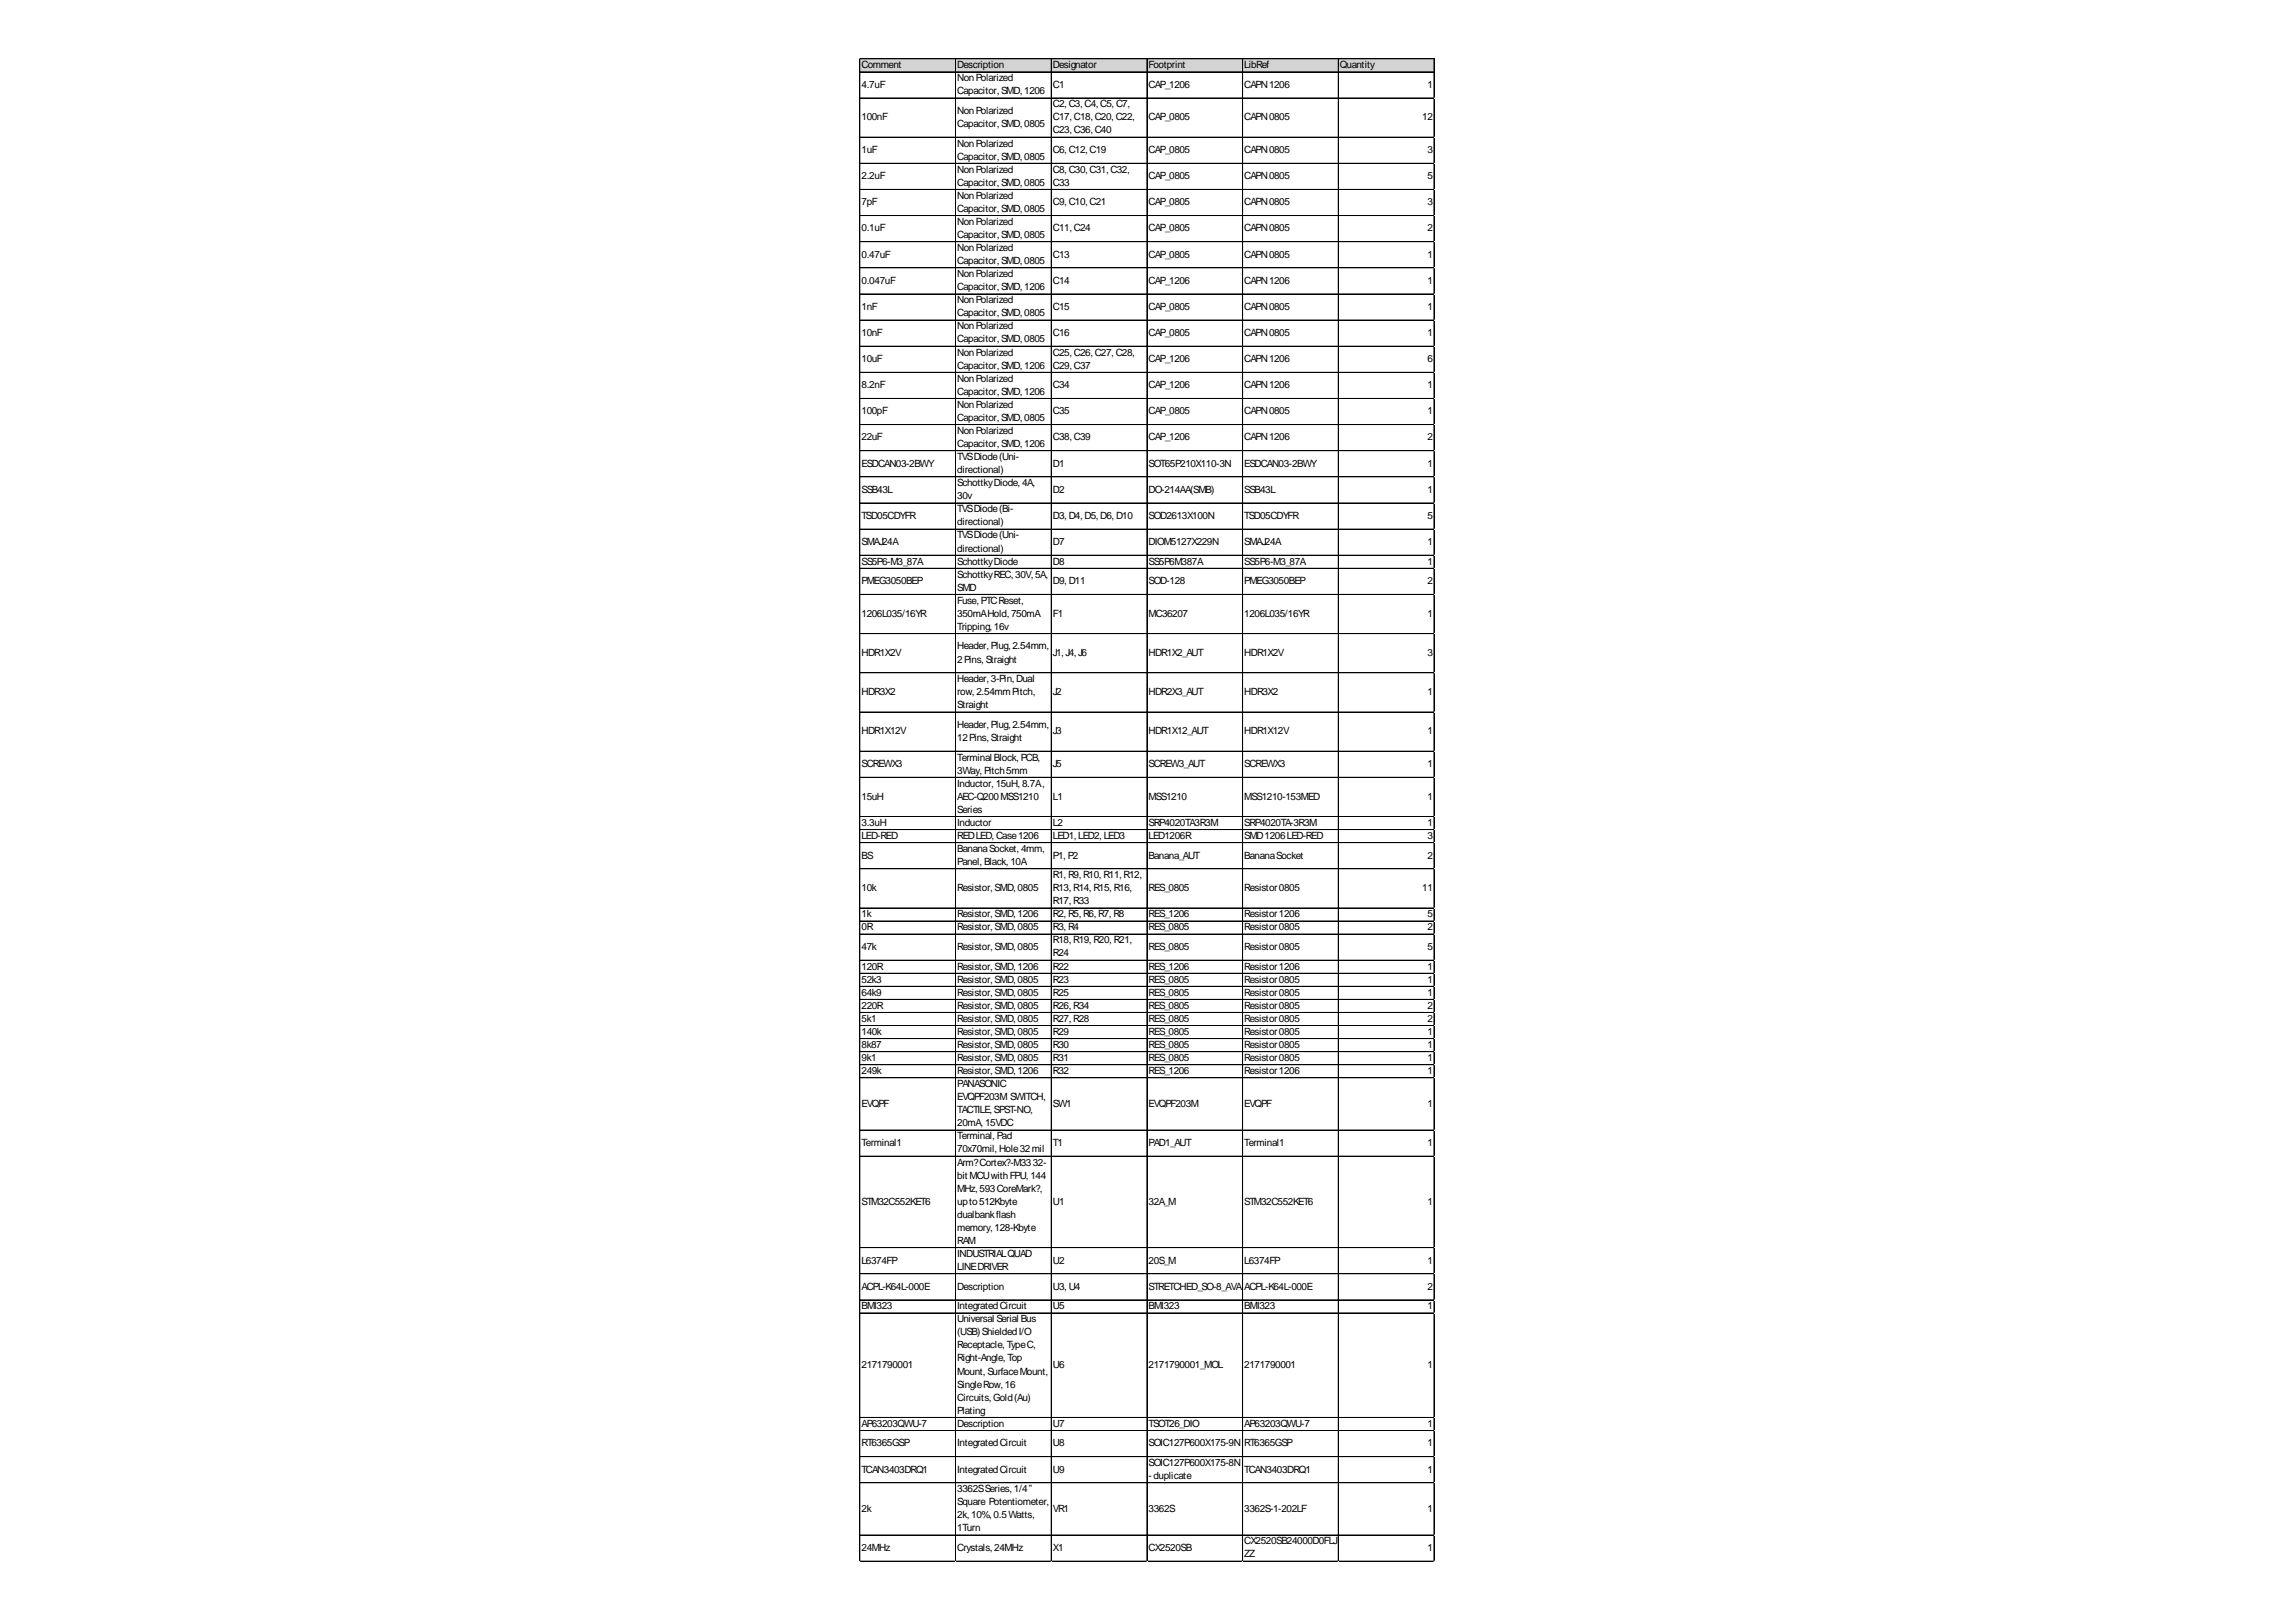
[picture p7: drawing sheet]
<svg xmlns="http://www.w3.org/2000/svg" width="297mm" height="210mm" viewBox="0 0 297 210" stroke-linecap="round" stroke-linejoin="round" font-family="sans-serif">
<defs><g id="words">
<g font-size="1.3">
<text x="111.5" y="8.8">Comment</text>
<text x="111.5" y="11.4">4.7uF</text>
<text x="123.8" y="8.8">Description</text>
<text x="123.8" y="10.5">NonPolarized</text>
<text x="136.2" y="8.8">Designator</text>
<text x="136.2" y="11.4">C1</text>
<text x="148.6" y="8.8">Footprint</text>
<text x="148.6" y="11.4">CAP_1206</text>
<text x="161" y="8.8">LibRef</text>
<text x="161" y="11.4">CAPN1206</text>
<text x="173.4" y="8.8">Quantity</text>
<text x="184.7" y="11.4">1</text>
<text x="111.5" y="15.6">100nF</text>
<text x="123.8" y="12.2">Capacitor, SMD, 1206</text>
<text x="123.8" y="14.7">NonPolarized</text>
<text x="123.8" y="16.4">Capacitor, SMD, 0805</text>
<text x="136.2" y="13.9">C2, C3, C4, C5, C7,</text>
<text x="136.2" y="15.6">C17, C18, C20, C22,</text>
<text x="136.2" y="17.3">C23, C36, C40</text>
<text x="148.6" y="15.6">CAP_0805</text>
<text x="161" y="15.6">CAPN0805</text>
<text x="184" y="15.6">12</text>
<text x="111.5" y="19.8">1uF</text>
<text x="111.5" y="23.2">2.2uF</text>
<text x="123.8" y="19">NonPolarized</text>
<text x="123.8" y="20.7">Capacitor, SMD, 0805</text>
<text x="123.8" y="22.3">NonPolarized</text>
<text x="136.2" y="19.8">C6, C12, C19</text>
<text x="136.2" y="22.3">C8, C30, C31, C32,</text>
<text x="148.6" y="19.8">CAP_0805</text>
<text x="148.6" y="23.2">CAP_0805</text>
<text x="161" y="19.8">CAPN0805</text>
<text x="161" y="23.2">CAPN0805</text>
<text x="184.7" y="19.8">3</text>
<text x="184.7" y="23.2">5</text>
<text x="111.5" y="26.6">7pF</text>
<text x="111.5" y="30">0.1uF</text>
<text x="123.8" y="24">Capacitor, SMD, 0805</text>
<text x="123.8" y="25.7">NonPolarized</text>
<text x="123.8" y="27.4">Capacitor, SMD, 0805</text>
<text x="123.8" y="29.1">NonPolarized</text>
<text x="136.2" y="24">C33</text>
<text x="136.2" y="26.6">C9, C10, C21</text>
<text x="136.2" y="30">C11, C24</text>
<text x="148.6" y="26.6">CAP_0805</text>
<text x="148.6" y="30">CAP_0805</text>
<text x="161" y="26.6">CAPN0805</text>
<text x="161" y="30">CAPN0805</text>
<text x="184.7" y="26.6">3</text>
<text x="184.7" y="30">2</text>
<text x="111.5" y="33.3">0.47uF</text>
<text x="123.8" y="30.8">Capacitor, SMD, 0805</text>
<text x="123.8" y="32.5">NonPolarized</text>
<text x="123.8" y="34.2">Capacitor, SMD, 0805</text>
<text x="123.8" y="35.9">NonPolarized</text>
<text x="136.2" y="33.3">C13</text>
<text x="148.6" y="33.3">CAP_0805</text>
<text x="161" y="33.3">CAPN0805</text>
<text x="184.7" y="33.3">1</text>
<text x="111.5" y="36.7">0.047uF</text>
<text x="111.5" y="40.1">1nF</text>
<text x="123.8" y="37.6">Capacitor, SMD, 1206</text>
<text x="123.8" y="39.2">NonPolarized</text>
<text x="123.8" y="40.9">Capacitor, SMD, 0805</text>
<text x="136.2" y="36.7">C14</text>
<text x="136.2" y="40.1">C15</text>
<text x="148.6" y="36.7">CAP_1206</text>
<text x="148.6" y="40.1">CAP_0805</text>
<text x="161" y="36.7">CAPN1206</text>
<text x="161" y="40.1">CAPN0805</text>
<text x="184.7" y="36.7">1</text>
<text x="184.7" y="40.1">1</text>
<text x="111.5" y="43.5">10nF</text>
<text x="111.5" y="46.9">10uF</text>
<text x="123.8" y="42.6">NonPolarized</text>
<text x="123.8" y="44.3">Capacitor, SMD, 0805</text>
<text x="123.8" y="46">NonPolarized</text>
<text x="123.8" y="47.7">Capacitor, SMD, 1206</text>
<text x="136.2" y="43.5">C16</text>
<text x="136.2" y="46">C25, C26, C27, C28,</text>
<text x="136.2" y="47.7">C29, C37</text>
<text x="148.6" y="43.5">CAP_0805</text>
<text x="148.6" y="46.9">CAP_1206</text>
<text x="161" y="43.5">CAPN0805</text>
<text x="161" y="46.9">CAPN1206</text>
<text x="184.7" y="43.5">1</text>
<text x="184.7" y="46.9">6</text>
<text x="111.5" y="50.2">8.2nF</text>
<text x="111.5" y="53.6">100pF</text>
<text x="123.8" y="49.4">NonPolarized</text>
<text x="123.8" y="51.1">Capacitor, SMD, 1206</text>
<text x="123.8" y="52.8">NonPolarized</text>
<text x="136.2" y="50.2">C34</text>
<text x="136.2" y="53.6">C35</text>
<text x="148.6" y="50.2">CAP_1206</text>
<text x="148.6" y="53.6">CAP_0805</text>
<text x="161" y="50.2">CAPN1206</text>
<text x="161" y="53.6">CAPN0805</text>
<text x="184.7" y="50.2">1</text>
<text x="184.7" y="53.6">1</text>
<text x="111.5" y="57">22uF</text>
<text x="123.8" y="54.5">Capacitor, SMD, 0805</text>
<text x="123.8" y="56.2">NonPolarized</text>
<text x="123.8" y="57.8">Capacitor, SMD, 1206</text>
<text x="123.8" y="59.5">TVSDiode(Uni-</text>
<text x="136.2" y="57">C38, C39</text>
<text x="148.6" y="57">CAP_1206</text>
<text x="161" y="57">CAPN1206</text>
<text x="184.7" y="57">2</text>
<text x="111.5" y="60.4">ESDCAN03-2BWY</text>
<text x="111.5" y="63.8">SSB43L</text>
<text x="123.8" y="61.2">directional)</text>
<text x="123.8" y="62.9">SchottkyDiode, 4A,</text>
<text x="123.8" y="64.6">30v</text>
<text x="136.2" y="60.4">D1</text>
<text x="136.2" y="63.8">D2</text>
<text x="148.6" y="60.4">SOT65P210X110-3N</text>
<text x="148.6" y="63.8">DO-214AA(SMB)</text>
<text x="161" y="60.4">ESDCAN03-2BWY</text>
<text x="161" y="63.8">SSB43L</text>
<text x="184.7" y="60.4">1</text>
<text x="184.7" y="63.8">1</text>
<text x="111.5" y="67.1">TSD05CDYFR</text>
<text x="111.5" y="70.5">SMAJ24A</text>
<text x="123.8" y="66.3">TVSDiode(Bi-</text>
<text x="123.8" y="68">directional)</text>
<text x="123.8" y="69.7">TVSDiode(Uni-</text>
<text x="123.8" y="71.4">directional)</text>
<text x="136.2" y="67.1">D3, D4, D5, D6, D10</text>
<text x="136.2" y="70.5">D7</text>
<text x="148.6" y="67.1">SOD2613X100N</text>
<text x="148.6" y="70.5">DIOM5127X229N</text>
<text x="161" y="67.1">TSD05CDYFR</text>
<text x="161" y="70.5">SMAJ24A</text>
<text x="184.7" y="67.1">5</text>
<text x="184.7" y="70.5">1</text>
<text x="111.5" y="73.1">SS5P6-M3_87A</text>
<text x="111.5" y="75.6">PMEG3050BEP</text>
<text x="123.8" y="73.1">SchottkyDiode</text>
<text x="123.8" y="74.8">SchottkyREC, 30V, 5A,</text>
<text x="123.8" y="76.4">SMD</text>
<text x="136.2" y="73.1">D8</text>
<text x="136.2" y="75.6">D9, D11</text>
<text x="148.6" y="73.1">SS5P6M387A</text>
<text x="148.6" y="75.6">SOD-128</text>
<text x="161" y="73.1">SS5P6-M3_87A</text>
<text x="161" y="75.6">PMEG3050BEP</text>
<text x="184.7" y="73.1">1</text>
<text x="184.7" y="75.6">2</text>
<text x="111.5" y="79.8">1206L035/16YR</text>
<text x="123.8" y="78.1">Fuse, PTCReset,</text>
<text x="123.8" y="79.8">350mAHold, 750mA</text>
<text x="123.8" y="81.5">Tripping, 16v</text>
<text x="136.2" y="79.8">F1</text>
<text x="148.6" y="79.8">MC36207</text>
<text x="161" y="79.8">1206L035/16YR</text>
<text x="184.7" y="79.8">1</text>
<text x="111.5" y="84.9">HDR1X2V</text>
<text x="111.5" y="90">HDR3X2</text>
<text x="123.8" y="84.1">Header, Plug, 2.54mm,</text>
<text x="123.8" y="85.7">2Pins, Straight</text>
<text x="123.8" y="88.3">Header, 3-Pin, Dual</text>
<text x="123.8" y="90">row, 2.54mmPitch,</text>
<text x="136.2" y="84.9">J1, J4, J6</text>
<text x="136.2" y="90">J2</text>
<text x="148.6" y="84.9">HDR1X2_AUT</text>
<text x="148.6" y="90">HDR2X3_AUT</text>
<text x="161" y="84.9">HDR1X2V</text>
<text x="161" y="90">HDR3X2</text>
<text x="184.7" y="84.9">3</text>
<text x="184.7" y="90">1</text>
<text x="111.5" y="95">HDR1X12V</text>
<text x="123.8" y="91.7">Straight</text>
<text x="123.8" y="94.2">Header, Plug, 2.54mm,</text>
<text x="123.8" y="95.9">12Pins, Straight</text>
<text x="136.2" y="95">J3</text>
<text x="148.6" y="95">HDR1X12_AUT</text>
<text x="161" y="95">HDR1X12V</text>
<text x="184.7" y="95">1</text>
<text x="111.5" y="99.3">SCREWX3</text>
<text x="123.8" y="98.4">Terminal Block, PCB,</text>
<text x="123.8" y="100.1">3Way, Pitch5mm</text>
<text x="123.8" y="101.8">Inductor, 15uH, 8.7A,</text>
<text x="136.2" y="99.3">J5</text>
<text x="148.6" y="99.3">SCREW3_AUT</text>
<text x="161" y="99.3">SCREWX3</text>
<text x="184.7" y="99.3">1</text>
<text x="111.5" y="103.5">15uH</text>
<text x="111.5" y="106.9">3.3uH</text>
<text x="123.8" y="103.5">AEC-Q200MSS1210</text>
<text x="123.8" y="105.2">Series</text>
<text x="123.8" y="106.9">Inductor</text>
<text x="136.2" y="103.5">L1</text>
<text x="136.2" y="106.9">L2</text>
<text x="148.6" y="103.5">MSS1210</text>
<text x="148.6" y="106.9">SRP4020TA3R3M</text>
<text x="161" y="103.5">MSS1210-153MED</text>
<text x="161" y="106.9">SRP4020TA-3R3M</text>
<text x="184.7" y="103.5">1</text>
<text x="184.7" y="106.9">1</text>
<text x="111.5" y="108.6">LED-RED</text>
<text x="111.5" y="111.1">BS</text>
<text x="123.8" y="108.6">REDLED, Case1206</text>
<text x="123.8" y="110.3">BananaSocket, 4mm,</text>
<text x="123.8" y="111.9">Panel, Black, 10A</text>
<text x="136.2" y="108.6">LED1, LED2, LED3</text>
<text x="136.2" y="111.1">P1, P2</text>
<text x="136.2" y="113.6">R1, R9, R10, R11, R12,</text>
<text x="148.6" y="108.6">LED1206R</text>
<text x="148.6" y="111.1">Banana_AUT</text>
<text x="161" y="108.6">SMD1206LED-RED</text>
<text x="161" y="111.1">BananaSocket</text>
<text x="184.7" y="108.6">3</text>
<text x="184.7" y="111.1">2</text>
<text x="111.5" y="115.3">10k</text>
<text x="111.5" y="118.7">1k</text>
<text x="123.8" y="115.3">Resistor, SMD, 0805</text>
<text x="123.8" y="118.7">Resistor, SMD, 1206</text>
<text x="136.2" y="115.3">R13, R14, R15, R16,</text>
<text x="136.2" y="117">R17, R33</text>
<text x="136.2" y="118.7">R2, R5, R6, R7, R8</text>
<text x="148.6" y="115.3">RES_0805</text>
<text x="148.6" y="118.7">RES_1206</text>
<text x="161" y="115.3">Resistor0805</text>
<text x="161" y="118.7">Resistor1206</text>
<text x="184" y="115.3">11</text>
<text x="184.7" y="118.7">5</text>
<text x="111.5" y="120.4">0R</text>
<text x="111.5" y="122.9">47k</text>
<text x="111.5" y="125.5">120R</text>
<text x="123.8" y="120.4">Resistor, SMD, 0805</text>
<text x="123.8" y="122.9">Resistor, SMD, 0805</text>
<text x="123.8" y="125.5">Resistor, SMD, 1206</text>
<text x="136.2" y="120.4">R3, R4</text>
<text x="136.2" y="122.1">R18, R19, R20, R21,</text>
<text x="136.2" y="123.8">R24</text>
<text x="136.2" y="125.5">R22</text>
<text x="148.6" y="120.4">RES_0805</text>
<text x="148.6" y="122.9">RES_0805</text>
<text x="148.6" y="125.5">RES_1206</text>
<text x="161" y="120.4">Resistor0805</text>
<text x="161" y="122.9">Resistor0805</text>
<text x="161" y="125.5">Resistor1206</text>
<text x="184.7" y="120.4">2</text>
<text x="184.7" y="122.9">5</text>
<text x="184.7" y="125.5">1</text>
<text x="111.5" y="127.2">52k3</text>
<text x="111.5" y="128.9">64k9</text>
<text x="111.5" y="130.5">220R</text>
<text x="123.8" y="127.2">Resistor, SMD, 0805</text>
<text x="123.8" y="128.9">Resistor, SMD, 0805</text>
<text x="123.8" y="130.5">Resistor, SMD, 0805</text>
<text x="136.2" y="127.2">R23</text>
<text x="136.2" y="128.9">R25</text>
<text x="136.2" y="130.5">R26, R34</text>
<text x="148.6" y="127.2">RES_0805</text>
<text x="148.6" y="128.9">RES_0805</text>
<text x="148.6" y="130.5">RES_0805</text>
<text x="161" y="127.2">Resistor0805</text>
<text x="161" y="128.9">Resistor0805</text>
<text x="161" y="130.5">Resistor0805</text>
<text x="184.7" y="127.2">1</text>
<text x="184.7" y="128.9">1</text>
<text x="184.7" y="130.5">2</text>
<text x="111.5" y="132.2">5k1</text>
<text x="111.5" y="133.9">140k</text>
<text x="111.5" y="135.6">8k87</text>
<text x="111.5" y="137.3">9k1</text>
<text x="123.8" y="132.2">Resistor, SMD, 0805</text>
<text x="123.8" y="133.9">Resistor, SMD, 0805</text>
<text x="123.8" y="135.6">Resistor, SMD, 0805</text>
<text x="123.8" y="137.3">Resistor, SMD, 0805</text>
<text x="136.2" y="132.2">R27, R28</text>
<text x="136.2" y="133.9">R29</text>
<text x="136.2" y="135.6">R30</text>
<text x="136.2" y="137.3">R31</text>
<text x="148.6" y="132.2">RES_0805</text>
<text x="148.6" y="133.9">RES_0805</text>
<text x="148.6" y="135.6">RES_0805</text>
<text x="148.6" y="137.3">RES_0805</text>
<text x="161" y="132.2">Resistor0805</text>
<text x="161" y="133.9">Resistor0805</text>
<text x="161" y="135.6">Resistor0805</text>
<text x="161" y="137.3">Resistor0805</text>
<text x="184.7" y="132.2">2</text>
<text x="184.7" y="133.9">1</text>
<text x="184.7" y="135.6">1</text>
<text x="184.7" y="137.3">1</text>
<text x="111.5" y="139">249k</text>
<text x="111.5" y="143.2">EVQPF</text>
<text x="123.8" y="139">Resistor, SMD, 1206</text>
<text x="123.8" y="140.7">PANASONIC</text>
<text x="123.8" y="142.4">EVQPF203M SWITCH,</text>
<text x="136.2" y="139">R32</text>
<text x="136.2" y="143.2">SW1</text>
<text x="148.6" y="139">RES_1206</text>
<text x="148.6" y="143.2">EVQPF203M</text>
<text x="161" y="139">Resistor1206</text>
<text x="161" y="143.2">EVQPF</text>
<text x="184.7" y="139">1</text>
<text x="184.7" y="143.2">1</text>
<text x="111.5" y="148.3">Terminal1</text>
<text x="123.8" y="144.1">TACTILE, SPST-NO,</text>
<text x="123.8" y="145.8">20mA, 15VDC</text>
<text x="123.8" y="147.4">Terminal, Pad</text>
<text x="123.8" y="149.1">70x70mil, Hole32mil</text>
<text x="136.2" y="148.3">T1</text>
<text x="148.6" y="148.3">PAD1_AUT</text>
<text x="161" y="148.3">Terminal1</text>
<text x="184.7" y="148.3">1</text>
<text x="111.5" y="155.9">STM32C552KET6</text>
<text x="123.8" y="150.8">Arm?Cortex?-M3332-</text>
<text x="123.8" y="152.5">bit MCUwithFPU, 144</text>
<text x="123.8" y="154.2">MHz, 593CoreMark?,</text>
<text x="123.8" y="155.9">upto512Kbyte</text>
<text x="136.2" y="155.9">U1</text>
<text x="148.6" y="155.9">32A_M</text>
<text x="161" y="155.9">STM32C552KET6</text>
<text x="184.7" y="155.9">1</text>
<text x="123.8" y="157.6">dualbankflash</text>
<text x="123.8" y="159.3">memory, 128-Kbyte</text>
<text x="123.8" y="161">RAM</text>
<text x="111.5" y="163.5">L6374FP</text>
<text x="111.5" y="166.9">ACPL-K64L-000E</text>
<text x="123.8" y="162.7">INDUSTRIALQUAD</text>
<text x="123.8" y="164.4">LINEDRIVER</text>
<text x="123.8" y="166.9">Description</text>
<text x="136.2" y="163.5">U2</text>
<text x="136.2" y="166.9">U3, U4</text>
<text x="148.6" y="163.5">20S_M</text>
<text x="148.6" y="166.9">STRETCHED_SO-8_AVA</text>
<text x="161" y="163.5">L6374FP</text>
<text x="161" y="166.9">ACPL-K64L-000E</text>
<text x="184.7" y="163.5">1</text>
<text x="184.7" y="166.9">2</text>
<text x="111.5" y="169.4">BMI323</text>
<text x="123.8" y="169.4">IntegratedCircuit</text>
<text x="123.8" y="171.1">Universal Serial Bus</text>
<text x="123.8" y="172.8">(USB)ShieldedI/O</text>
<text x="136.2" y="169.4">U5</text>
<text x="148.6" y="169.4">BMI323</text>
<text x="161" y="169.4">BMI323</text>
<text x="184.7" y="169.4">1</text>
<text x="111.5" y="177">2171790001</text>
<text x="123.8" y="174.5">Receptacle, TypeC,</text>
<text x="123.8" y="176.2">Right-Angle, Top</text>
<text x="123.8" y="177.9">Mount, SurfaceMount,</text>
<text x="123.8" y="179.6">SingleRow, 16</text>
<text x="136.2" y="177">U6</text>
<text x="148.6" y="177">2171790001_MOL</text>
<text x="161" y="177">2171790001</text>
<text x="184.7" y="177">1</text>
<text x="111.5" y="184.6">AP63203QWU-7</text>
<text x="123.8" y="181.3">Circuits, Gold(Au)</text>
<text x="123.8" y="183">Plating</text>
<text x="123.8" y="184.6">Description</text>
<text x="136.2" y="184.6">U7</text>
<text x="148.6" y="184.6">TSOT26_DIO</text>
<text x="161" y="184.6">AP63203QWU-7</text>
<text x="184.7" y="184.6">1</text>
<text x="111.5" y="187.2">RT6365GSP</text>
<text x="111.5" y="190.6">TCAN3403DRQ1</text>
<text x="123.8" y="187.2">IntegratedCircuit</text>
<text x="123.8" y="190.6">IntegratedCircuit</text>
<text x="136.2" y="187.2">U8</text>
<text x="136.2" y="190.6">U9</text>
<text x="148.6" y="187.2">SOIC127P600X175-9N</text>
<text x="148.6" y="189.7">SOIC127P600X175-8N</text>
<text x="148.6" y="191.4">-duplicate</text>
<text x="161" y="187.2">RT6365GSP</text>
<text x="161" y="190.6">TCAN3403DRQ1</text>
<text x="184.7" y="187.2">1</text>
<text x="184.7" y="190.6">1</text>
<text x="111.5" y="195.6">2k</text>
<text x="123.8" y="193.1">3362SSeries, 1/4”</text>
<text x="123.8" y="194.8">Square Potentiometer,</text>
<text x="123.8" y="196.5">2k, 10%, 0.5Watts,</text>
<text x="136.2" y="195.6">VR1</text>
<text x="148.6" y="195.6">3362S</text>
<text x="161" y="195.6">3362S-1-202LF</text>
<text x="184.7" y="195.6">1</text>
<text x="111.5" y="200.7">24MHz</text>
<text x="123.8" y="198.2">1Turn</text>
<text x="123.8" y="200.7">Crystals, 24MHz</text>
<text x="136.2" y="200.7">X1</text>
<text x="148.6" y="200.7">CX2520SB</text>
<text x="161" y="199.9">CX2520SB24000D0FLJ</text>
<text x="161" y="201.5">ZZ</text>
<text x="184.7" y="200.7">1</text>
</g>
</g></defs>
<path d="M111.2 7.6h74.4v1.7h-74.4z" fill="#d3d3d3"/>
<g fill="none" stroke="#000" stroke-width=".13">
<path d="M111.2 7.6v194.5M111.3 7.6v194.5M111.3 7.6h74.3M111.3 9.3h74.3M111.3 12.7h74.3M111.3 17.7h74.3M123.6 7.7v194.4M136 7.7v194.4M148.4 7.7v194.4M160.8 7.7v194.4M173.1 7.7v194.4M173.2 7.7v194.4"/>
<path d="M185.5 7.7v194.4M111.3 21.1h74.3M111.3 21.2h74.3M111.3 24.5h74.3M111.3 27.9h74.3M111.3 31.3h74.3M111.3 34.7h74.3M111.3 38h74.3M111.3 38.1h74.3M111.3 41.4h74.3M111.3 44.8h74.3M111.3 48.2h74.3"/>
<path d="M111.3 51.6h74.3M111.3 54.9h74.3M111.3 58.3h74.3M111.3 61.7h74.3M111.3 65.1h74.3M111.3 68.5h74.3M111.3 71.8h74.3M111.3 71.9h74.3M111.3 73.5h74.3M111.3 76.9h74.3M111.3 82h74.3M111.3 87.1h74.3"/>
<path d="M111.3 92.1h74.3M111.3 97.2h74.3M111.3 100.6h74.3M111.3 105.7h74.3M111.3 107.4h74.3M111.3 109h74.3M111.3 109.1h74.3M111.3 112.4h74.3M111.3 117.5h74.3M111.3 119.2h74.3M111.3 120.9h74.3M111.3 124.3h74.3"/>
<path d="M111.3 125.9h74.3M111.3 126h74.3M111.3 127.6h74.3M111.3 127.7h74.3M111.3 129.3h74.3M111.3 131h74.3M111.3 132.7h74.3M111.3 134.4h74.3M111.3 136.1h74.3M111.3 137.8h74.3M111.3 139.5h74.3M111.3 146.2h74.3"/>
<path d="M111.3 146.3h74.3M111.3 149.6h74.3M111.3 161.5h74.3M111.3 164.8h74.3M111.3 164.9h74.3M111.3 168.2h74.3M111.3 169.9h74.3M111.3 183.4h74.3M111.3 183.5h74.3M111.3 185.1h74.3M111.3 188.5h74.3M111.3 191.9h74.3"/>
<path d="M111.3 198.6h74.3M111.3 198.7h74.3M111.3 202h74.3"/>
</g>
<path d="M111.2 202.1h.1" fill="none" stroke="#e0e0e0" stroke-width=".13"/>
<path d="M123.6 202.1h.1" fill="none" stroke="#e0e0e0" stroke-width=".13"/>
<path d="M136 202.1h.1" fill="none" stroke="#e0e0e0" stroke-width=".13"/>
<path d="M148.4 202.1h.1" fill="none" stroke="#e0e0e0" stroke-width=".13"/>
<path d="M160.8 202.1h.1" fill="none" stroke="#e0e0e0" stroke-width=".13"/>
<path d="M173.1 202.1h.1" fill="none" stroke="#e0e0e0" stroke-width=".13"/>
<path d="M185.5 202.1h.1" fill="none" stroke="#e0e0e0" stroke-width=".13"/>
<path d="M185.6 12.7h.1" fill="none" stroke="#e0e0e0" stroke-width=".13"/>
<path d="M185.6 17.7h.1" fill="none" stroke="#e0e0e0" stroke-width=".13"/>
<path d="M185.6 21.1h.1" fill="none" stroke="#e0e0e0" stroke-width=".13"/>
<path d="M185.6 24.5h.1" fill="none" stroke="#e0e0e0" stroke-width=".13"/>
<path d="M185.6 27.9h.1" fill="none" stroke="#e0e0e0" stroke-width=".13"/>
<path d="M185.6 31.3h.1" fill="none" stroke="#e0e0e0" stroke-width=".13"/>
<path d="M185.6 34.7h.1" fill="none" stroke="#e0e0e0" stroke-width=".13"/>
<path d="M185.6 38h.1" fill="none" stroke="#e0e0e0" stroke-width=".13"/>
<path d="M185.6 41.4h.1" fill="none" stroke="#e0e0e0" stroke-width=".13"/>
<path d="M185.6 44.8h.1" fill="none" stroke="#e0e0e0" stroke-width=".13"/>
<path d="M185.6 48.2h.1" fill="none" stroke="#e0e0e0" stroke-width=".13"/>
<path d="M185.6 51.6h.1" fill="none" stroke="#e0e0e0" stroke-width=".13"/>
<path d="M185.6 54.9h.1" fill="none" stroke="#e0e0e0" stroke-width=".13"/>
<path d="M185.6 58.3h.1" fill="none" stroke="#e0e0e0" stroke-width=".13"/>
<path d="M185.6 61.7h.1" fill="none" stroke="#e0e0e0" stroke-width=".13"/>
<path d="M185.6 65.1h.1" fill="none" stroke="#e0e0e0" stroke-width=".13"/>
<path d="M185.6 68.5h.1" fill="none" stroke="#e0e0e0" stroke-width=".13"/>
<path d="M185.6 71.8h.1" fill="none" stroke="#e0e0e0" stroke-width=".13"/>
<path d="M185.6 73.5h.1" fill="none" stroke="#e0e0e0" stroke-width=".13"/>
<path d="M185.6 76.9h.1" fill="none" stroke="#e0e0e0" stroke-width=".13"/>
<path d="M185.6 82h.1" fill="none" stroke="#e0e0e0" stroke-width=".13"/>
<path d="M185.6 87.1h.1" fill="none" stroke="#e0e0e0" stroke-width=".13"/>
<path d="M185.6 92.1h.1" fill="none" stroke="#e0e0e0" stroke-width=".13"/>
<path d="M185.6 97.2h.1" fill="none" stroke="#e0e0e0" stroke-width=".13"/>
<path d="M185.6 100.6h.1" fill="none" stroke="#e0e0e0" stroke-width=".13"/>
<path d="M185.6 105.7h.1" fill="none" stroke="#e0e0e0" stroke-width=".13"/>
<path d="M185.6 107.4h.1" fill="none" stroke="#e0e0e0" stroke-width=".13"/>
<path d="M185.6 109h.1" fill="none" stroke="#e0e0e0" stroke-width=".13"/>
<path d="M185.6 112.4h.1" fill="none" stroke="#e0e0e0" stroke-width=".13"/>
<path d="M185.6 117.5h.1" fill="none" stroke="#e0e0e0" stroke-width=".13"/>
<path d="M185.6 119.2h.1" fill="none" stroke="#e0e0e0" stroke-width=".13"/>
<path d="M185.6 120.9h.1" fill="none" stroke="#e0e0e0" stroke-width=".13"/>
<path d="M185.6 124.3h.1" fill="none" stroke="#e0e0e0" stroke-width=".13"/>
<path d="M185.6 125.9h.1" fill="none" stroke="#e0e0e0" stroke-width=".13"/>
<path d="M185.6 127.6h.1" fill="none" stroke="#e0e0e0" stroke-width=".13"/>
<path d="M185.6 129.3h.1" fill="none" stroke="#e0e0e0" stroke-width=".13"/>
<path d="M185.6 131h.1" fill="none" stroke="#e0e0e0" stroke-width=".13"/>
<path d="M185.6 132.7h.1" fill="none" stroke="#e0e0e0" stroke-width=".13"/>
<path d="M185.6 134.4h.1" fill="none" stroke="#e0e0e0" stroke-width=".13"/>
<path d="M185.6 136.1h.1" fill="none" stroke="#e0e0e0" stroke-width=".13"/>
<path d="M185.6 137.8h.1" fill="none" stroke="#e0e0e0" stroke-width=".13"/>
<path d="M185.6 139.5h.1" fill="none" stroke="#e0e0e0" stroke-width=".13"/>
<path d="M185.6 146.2h.1" fill="none" stroke="#e0e0e0" stroke-width=".13"/>
<path d="M185.6 149.6h.1" fill="none" stroke="#e0e0e0" stroke-width=".13"/>
<path d="M185.6 161.5h.1" fill="none" stroke="#e0e0e0" stroke-width=".13"/>
<path d="M185.6 164.8h.1" fill="none" stroke="#e0e0e0" stroke-width=".13"/>
<path d="M185.6 168.2h.1" fill="none" stroke="#e0e0e0" stroke-width=".13"/>
<path d="M185.6 169.9h.1" fill="none" stroke="#e0e0e0" stroke-width=".13"/>
<path d="M185.6 183.4h.1" fill="none" stroke="#e0e0e0" stroke-width=".13"/>
<path d="M185.6 185.1h.1" fill="none" stroke="#e0e0e0" stroke-width=".13"/>
<path d="M185.6 188.5h.1" fill="none" stroke="#e0e0e0" stroke-width=".13"/>
<path d="M185.6 191.9h.1" fill="none" stroke="#e0e0e0" stroke-width=".13"/>
<path d="M185.6 198.6h.1" fill="none" stroke="#e0e0e0" stroke-width=".13"/>
<path d="M185.6 202h.1" fill="none" stroke="#e0e0e0" stroke-width=".13"/>
<use href="#words"/>
</svg>
